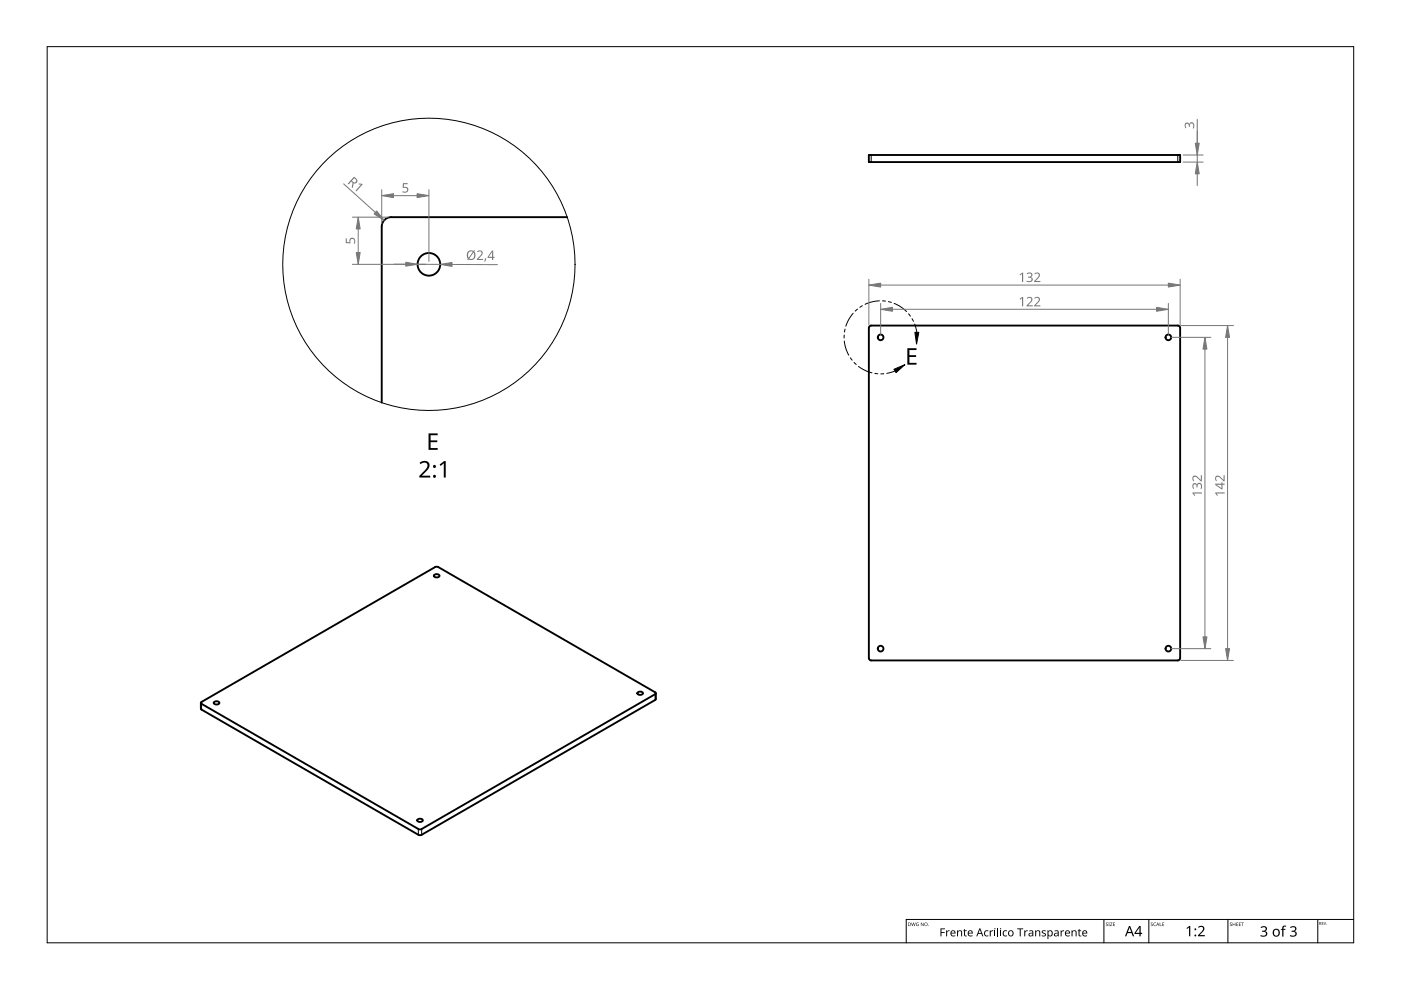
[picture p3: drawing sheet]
<svg xmlns="http://www.w3.org/2000/svg" width="297mm" height="210mm" viewBox="0 0 297 210" stroke-linecap="round" stroke-linejoin="round" font-family="sans-serif">
<path d="M184.7 32.9v1.5M249.7 32.9v1.5M42.7 149.2v1.3M138.9 147.2v1.2M88.7 175.8v1.2M89.4 175.8v1.2" fill="none" stroke="#000" stroke-width=".21"/>
<g fill="none" stroke="#000" stroke-width=".4">
<path d="M184.2 32.9h66v1.5h-66zM120.3 46h-37.4a2 2 0 0 0-2 2v37.4M184.5 69.1l65.2-.1 .4 .3 .1 70.2-.2 .5h-65.3l-.4-.2-.1-70.3zM92.1 121.9a.76 .76 0 0 1 1.1 .2 .69 .69 0 0 1-1.2 0zM42.6 148.9l50-28.7 46.5 26.8-50 28.9-46.4-26.7zM45.4 148.9a.76 .76 0 0 1 1.1 .1 .69 .69 0 0 1-1.2 0zM135.2 146.8a.76 .76 0 0 1 1.1 .2 .69 .69 0 0 1-1.2 0zM139.1 147v1.2l-.2 .2-49.8 28.7-46.4-26.6-.1-.2v-1.3M88.5 173.8a.76 .76 0 0 1 1.2 .1 .69 .69 0 0 1-1.2 0z"/>
<circle cx="90.9" cy="56" r="2.4"/>
<circle cx="186.7" cy="71.5" r=".6"/>
<circle cx="247.7" cy="71.5" r=".6"/>
<circle cx="186.7" cy="137.5" r=".6"/>
<circle cx="247.7" cy="137.5" r=".6"/>
</g>
<circle cx="90.9" cy="56" r="31" fill="none" stroke="#000" stroke-width=".21"/>
<path d="M10 9.9h277v190h-277z" fill="none" stroke="#000" stroke-width=".21"/>
<path d="M234 194.9v5M243.6 194.9v5M260.3 194.9v5M279.4 194.9v5M287 194.9h-94.9v5" fill="none" stroke="#000" stroke-width=".21"/>
<g fill="#000">
<path d="M193.2 195.6l.2 .6 .2-.6 .3 .6 .2-.6-.2 .7-.2-.6-.3 .6zM194.3 195.7l.5-.1-.4 .1-.1 .3 .3 .3h.1v-.3h-.1h.2v.3l-.5-.1zM195.2 195.6l.5 .6 .1-.6v.7l-.5-.6-.1 .6zM199.4 196.8h.9v.2h-.7v.6h.7v.2h-.7v.7h-.2zM200.6 197.3h.2v.2l.2-.2 .3-.1v.2l-.4 .2-.1 .9h-.2zM202.9 197.3h.2v.1a.48 .48 0 0 1 .5-.1 .48 .48 0 0 1 .4 .4v.8h-.2v-.8a.34 .34 0 0 0-.4-.3 .34 .34 0 0 0-.3 .5v.6h-.2zM204.5 197h.1v.3h.4v.1h-.4v.9l.4 .1-.1 .1h-.3l-.2-.2v-.9l-.2-.1zM208.8 197.4l.5-.2 .3 .1-.1 .2a.46 .46 0 0 0-.6 .4 .46 .46 0 0 0 .6 .4 .46 .46 0 0 1-.4 .3 .46 .46 0 0 1-.4-.4zM209.8 197.3h.2v.2l.3-.2 .3-.1v.2l-.5 .2v.9h-.3zM210.8 197.3h.2v1.2h-.2zM211.4 196.7h.2v1.8h-.2zM212 197.3h.3v1.2h-.3z"/>
<path d="M212.8 197.4l.5-.2 .2 .1v.2a.46 .46 0 0 0-.7 .4 .46 .46 0 0 0 .7 .4 .46 .46 0 0 1-.5 .3 .46 .46 0 0 1-.4-.4v-.4zM215.7 196.8h1.2v.2h-.5v1.5h-.2v-1.5h-.5zM217.2 197.3h.1l.1 .2 .2-.2 .3-.1v.2l-.5 .2v.9h-.2zM219.5 197.3h.1l.1 .1a.48 .48 0 0 1 .5-.1 .48 .48 0 0 1 .3 .4v.8h-.2v-.8a.34 .34 0 0 0-.4-.3 .34 .34 0 0 0-.2 .5v.6h-.2zM220.9 197.4l.3-.2 .5 .1v.2l-.2-.1a.24 .24 0 0 0-.3 0 .24 .24 0 0 0-.1 .3 .24 .24 0 0 0 .3 .1 .43 .43 0 0 1 .3 .6 .43 .43 0 0 1-.7 .1h-.1v-.2l.3 .1a.27 .27 0 0 0 .4-.3 .27 .27 0 0 0-.4-.2l-.3-.2zM224.9 197.3h.1l.1 .2 .2-.2 .3-.1v.2l-.5 .2v.9h-.2zM227.2 197.3h.2v.1a.48 .48 0 0 1 .5-.1 .48 .48 0 0 1 .4 .4v.8h-.2v-.8a.34 .34 0 0 0-.5-.3 .34 .34 0 0 0-.2 .5v.6h-.2zM228.8 197h.1v.3h.3v.1h-.3v.9l.4 .1-.1 .1h-.3l-.2-.2v-.9l-.2-.1zM234.5 195.7l.4-.1-.3 .1 .1 .2a.23 .23 0 0 1 .2 .4 .23 .23 0 0 1-.4-.1 .18 .18 0 0 0 .2 .1 .18 .18 0 0 0 0-.3l-.2-.1zM235 195.6h.3v.7h-.3zM235.4 195.6h.4l-.3 .7h.4h-.6l.4-.6zM236 195.6h.4l-.3 .1v.2h.3l-.3 .1v.3h.3h-.4z"/>
<path d="M244 195.7l.4-.1-.3 .1 .1 .2a.23 .23 0 0 1 .2 .4 .23 .23 0 0 1-.4-.1 .18 .18 0 0 0 .2 .1 .18 .18 0 0 0 .1-.3l-.3-.1zM244.6 195.7h.4a.29 .29 0 0 0-.4 .3 .29 .29 0 0 0 .5 .2l-.5 .1zM245.9 195.6l.1 .7h.3h-.4zM246.4 195.6h.4l-.3 .1v.2h.3l-.3 .1v.3h.3h-.4zM251.6 196.8l.5-.5h.3v2.2h-.3v-1.9l-.4 .4zM254 196.5a.76 .76 0 0 1 1.2 0 .76 .76 0 0 1-.3 1.2l-.6 .6h1.1v.2h-1.4v-.2l.8-.8a.52 .52 0 0 0 .2-.8 .52 .52 0 0 0-.8 0zM260.8 195.7l.4-.1-.3 .1 .1 .2a.23 .23 0 0 1 .2 .4 .25 .25 0 0 1-.5-.1 .18 .18 0 0 0 .3 .1 .18 .18 0 0 0 0-.3l-.2-.1zM261.4 195.6v.3h.4l.1-.3v.7l-.1-.3h-.4v.3zM262.1 195.6h.4l-.3 .1v.2h.3l-.3 .1v.3h.3h-.4zM262.7 195.6h.4l-.3 .1v.2h.3l-.3 .1v.3h.3h-.4zM263.2 195.6h.5l-.2 .1v.6l-.1-.6zM267.3 196.6a.72 .72 0 0 1 .9-.3 .72 .72 0 0 1 .4 .9l-.4 .2a.62 .62 0 0 1 .5 .8 .62 .62 0 0 1-.8 .4l-.6-.1v-.3l.4 .2a.45 .45 0 0 0 .7-.4 .45 .45 0 0 0-.6-.4h-.2v-.3a.46 .46 0 0 0 .6 0 .46 .46 0 0 0 0-.7l-.8 .2z"/>
<path d="M272 196.4l.7-.1-.1 .2h-.3l-.2 .2v.2h.4v.2h-.4v1.5h-.3v-1.5h-.2l.2-.2zM273.5 196.6a.72 .72 0 0 1 .9-.3 .72 .72 0 0 1 .4 .9l-.4 .2a.62 .62 0 0 1 .5 .8 .62 .62 0 0 1-.8 .4l-.6-.1v-.3l.5 .2a.45 .45 0 0 0 .7-.4 .45 .45 0 0 0-.7-.4h-.2v-.3a.46 .46 0 0 0 .7 0 .46 .46 0 0 0-.1-.7l-.8 .2zM280.3 195.5h.3l-.3 .1v.2h.3h-.3v.2l.3 .1h-.3zM280.6 195.5l.3 .5 .3-.5-.3 .6z"/>
<path d="M192.5 195.6l.6 .2-.1 .5h-.5zM192.6 195.7v.6l.3-.1 .1-.4z"/>
<path d="M195.9 196a.4 .4 0 0 1 .8 0 .4 .4 0 0 1-.8 0zM196.1 196a.27 .27 0 0 0 .5 0 .27 .27 0 0 0-.5 0z"/>
<path d="M201.7 197.4a.55 .55 0 0 1 .6-.1 .55 .55 0 0 1 .3 .6h-.9l.3 .4h.5a.52 .52 0 0 1-.8 .1l-.2-.5zM201.8 197.5l-.1 .3h.7l-.2-.4z"/>
<path d="M205.3 197.4a.55 .55 0 0 1 .7-.1 .55 .55 0 0 1 .3 .6h-.9l.2 .4h.6a.52 .52 0 0 1-.9 .1l-.1-.5zM205.5 197.5l-.1 .3h.6l-.1-.4z"/>
<path d="M207.7 196.8h.1l.7 1.7h-.2l-.2-.5h-.7l-.2 .5h-.2zM207.7 197l-.2 .8h.5z"/>
<path d="M213.6 197.9a.65 .65 0 0 1 1.3 0 .65 .65 0 0 1-1.3 0zM214.1 197.5a.46 .46 0 0 0-.2 .7 .46 .46 0 0 0 .7 0v-.7z"/>
<path d="M218.2 197.3l.4-.1a.38 .38 0 0 1 .5 .5v.8l-.2-.2a.43 .43 0 0 1-.6 .3 .43 .43 0 0 1-.2-.6 .43 .43 0 0 1 .6-.2h.2l-.1-.3h-.5zM218.3 198a.32 .32 0 0 0 .4 .4 .32 .32 0 0 0 .2-.5z"/>
<path d="M222.1 197.3h.2v.1a.59 .59 0 0 1 .8 .1 .59 .59 0 0 1 0 .8 .59 .59 0 0 1-.8 .1v.7h-.2zM222.2 197.8a.45 .45 0 0 0 .9 0 .45 .45 0 0 0-.9 0z"/>
<path d="M223.6 197.3l.4-.1a.38 .38 0 0 1 .5 .5v.8l-.2-.2a.43 .43 0 0 1-.6 .3 .43 .43 0 0 1-.2-.6 .43 .43 0 0 1 .6-.2h.2l-.1-.3h-.5zM223.7 198a.32 .32 0 0 0 .4 .4 .32 .32 0 0 0 .2-.5z"/>
<path d="M225.9 197.4a.55 .55 0 0 1 .7-.1 .55 .55 0 0 1 .3 .6h-.9l.2 .4h.6a.52 .52 0 0 1-.9 .1l-.1-.5zM226.1 197.5l-.1 .3h.6l-.1-.4z"/>
<path d="M229.6 197.4a.55 .55 0 0 1 .7-.1 .55 .55 0 0 1 .2 .6h-.8l.2 .4h.6a.52 .52 0 0 1-.9 .1l-.2-.5zM229.8 197.5l-.1 .3h.6l-.2-.4z"/>
<path d="M239.4 196.3h.2l.9 2.2h-.3l-.3-.7h-.8l-.3 .7h-.3zM239.5 196.6l-.4 1h.7z"/>
<path d="M241.6 196.3h.2v1.5h.4v.2h-.4v.5h-.2v-.5h-1.1v-.2zM241.6 196.6l-.8 1.2h.8z"/>
<path d="M245.4 195.6l.4 .7-.2-.2h-.3l-.2 .2zM245.5 195.7l-.2 .3h.3z"/>
<path d="M270 197.1a.82 .82 0 0 1 1.3 .1 .82 .82 0 0 1-.3 1.2 .82 .82 0 0 1-1.1-.4zM270.3 197.2a.6 .6 0 0 0-.2 .9 .6 .6 0 0 0 .8 .1l.2-.3a.53 .53 0 0 0-.2-.6 .53 .53 0 0 0-.6-.1z"/>
<path d="M279.7 195.5h.2a.17 .17 0 0 1 .2 .1 .17 .17 0 0 1-.1 .2l.2 .3-.3-.2-.2 .2zM279.8 195.6v.2h.2v-.2z"/>
<circle cx="196.9" cy="196.3" r=".07"/>
<circle cx="210.9" cy="196.9" r=".13"/>
<circle cx="212.2" cy="196.9" r=".13"/>
<circle cx="253.4" cy="198.4" r=".2"/>
<circle cx="253.5" cy="197" r=".2"/>
<circle cx="281.3" cy="196.1" r=".05"/>
</g>
<path d="M192.4 73.8h1.9v.4h-1.5v1.1h1.4v.4h-1.4v1.2h1.5v.4h-1.9z" fill="#000"/>
<g fill="none" stroke="#000" stroke-width=".21">
<path d="M179 71v.7M179 72.3l.3 1.6 .7 1.4M179.2 69.8l-.2 .6M180.3 75.8l.4 .6M180.9 66.4l-.9 1.3-.7 1.5M181.1 76.8l.4 .5M181.8 65.5l-.5 .5M182 77.7l1.4 .8 1.5 .5M182.8 64.8l-.5 .4M185.5 79.2h.6M186.5 63.8l-1.6 .2-1.5 .5M187.1 63.8h.6"/>
<path d="M187.4 79.2l-.7 .1M188.4 64l.6 .1M189.6 64.3l1.4 .8 1.2 1M189.8 78.6l-1.8 .6M192.6 66.5l.4 .5M193.4 67.6l.3 .5M193.9 68.7l.5 1.8"/>
</g>
<path d="M189.5 78.3l2.4-1-1.9 1.7zM194 70.5h.8l-.5 2.5z" fill="#000" stroke="#000" stroke-width=".21"/>
<g fill="#000">
<path d="M90.9 91.9h1.9v.4h-1.5v1.1h1.4v.4h-1.4v1.2h1.5v.4h-1.9zM88.9 98.1a1.16 1.16 0 0 1 1.4-.4 1.16 1.16 0 0 1 .8 1.2l-.4 .6-1.2 1.4h1.7v.4h-2.3v-.4l1.1-1.1a.98 .98 0 0 0 .3-1.7h-.5l-.6 .3zM93.2 98.5l1-.7h.3v3.5h-.4v-3.1l-.7 .6z"/>
<circle cx="92.1" cy="98.9" r=".32"/>
<circle cx="92.1" cy="101" r=".31"/>
</g>
<path d="M83.5 56h2.5M95.8 56.1h9.7" fill="none" stroke="#707980" stroke-width=".21"/>
<g fill="#707980">
<path d="M101.1 53.3a.69 .69 0 0 1 1.1 0 .69 .69 0 0 1-.3 1.1l-.5 .5h1v.2h-1.3v-.2l.7-.7a.47 .47 0 0 0 .2-.8 .47 .47 0 0 0-.7 .1z"/>
<path d="M102.8 54.8h.3l-.2 .7h-.2z"/>
<path d="M99.2 53.3l.6-.2 .6 .1 .1-.2 .2 .1-.2 .2a1.03 1.03 0 0 1 .2 1.4 1.03 1.03 0 0 1-1.3 .3l-.2 .2-.1-.1 .1-.2a1.32 1.32 0 0 1 0-1.6zM100.4 53.5l-.9 1.3a.78 .78 0 0 0 1-.2 .78 .78 0 0 0-.1-1.1zM99.4 53.5l-.2 .4 .2 .8 .9-1.3-.5-.1z"/>
<path d="M104.3 53.1h.3v1.4h.3v.2h-.3v.4h-.3v-.4h-.9v-.2zM104.3 53.4l-.7 1 .7 .1z"/>
</g>
<path d="M80.9 40.2v7.2M83.4 41.5h5M88.5 56l4.8 .1M90.9 40.2v15.2" fill="none" stroke="#707980" stroke-width=".21"/>
<g fill="#707980" stroke="#707980" stroke-width=".21">
<path d="M86 55.6l2.5 .4-2.5 .4z"/>
<path d="M93.3 56.1l2.5-.4v.8z"/>
<path d="M80.9 41.5l2.5-.4v.8z"/>
<path d="M88.4 41.1l2.5 .4-2.5 .4z"/>
</g>
<path d="M85.4 38.8h1v.3h-.8v.5a.68 .68 0 0 1 1 .7 .68 .68 0 0 1-1.1 .5l-.2-.1v-.2l.1 .1a.5 .5 0 0 0 .8 0 .5 .5 0 0 0-.1-.7l-.7-.1z" fill="#707980"/>
<path d="M74.7 46h7.6M74.7 56h15.6M75.9 48.5v5" fill="none" stroke="#707980" stroke-width=".21"/>
<g fill="#707980" stroke="#707980" stroke-width=".21">
<path d="M75.9 46l.5 2.5h-.9z"/>
<path d="M75.5 53.5h.9l-.5 2.5z"/>
</g>
<path d="M73.3 50.5h.2v.8l.6 .1a.68 .68 0 0 1 .7-1 .68 .68 0 0 1 .5 1l-.1 .3h-.2v-.1a.5 .5 0 0 0 .1-.8 .5 .5 0 0 0-.8 0l-.1 .8-.9-.1z" fill="#707980"/>
<path d="M72.9 39l6.7 6" fill="none" stroke="#707980" stroke-width=".21"/>
<g fill="#707980">
<path d="M76.1 38.9l.8 .2-1.3 1.5-.2-.2 1.2-1.3h-.6z"/>
<path d="M75.1 37.5l.4 .3a.57 .57 0 0 1 .2 .8 .57 .57 0 0 1-.7 .3l-.2 1-.2-.2 .2-.9-.3-.3-.6 .6-.2-.2zM75.1 37.8l-.5 .5 .2 .2a.38 .38 0 0 0 .6 .1 .38 .38 0 0 0-.1-.6z"/>
</g>
<g fill="#707980" stroke="#707980" stroke-width=".21">
<path d="M79.9 44.7l1.5 2-2.1-1.4z"/>
<path d="M186.7 65.6l2.5-.4v.8z"/>
<path d="M245.2 65.2l2.5 .4-2.5 .4z"/>
</g>
<path d="M186.7 64.3v6.6M189.2 65.6h56M247.7 64.3v6.6" fill="none" stroke="#707980" stroke-width=".21"/>
<g fill="#707980">
<path d="M216.2 63.4l.7-.4v2h-.2v-1.8l-.4 .3z"/>
<path d="M217.7 63.2a.69 .69 0 0 1 1.1-.1 .69 .69 0 0 1-.3 1.1l-.5 .5h1v.3h-1.3v-.2l.7-.8a.47 .47 0 0 0 .2-.7 .47 .47 0 0 0-.8 0z"/>
<path d="M219.3 63.2a.69 .69 0 0 1 1.1-.1 .69 .69 0 0 1-.3 1.1l-.5 .5h1v.3h-1.3v-.2l.7-.8a.47 .47 0 0 0 .2-.7 .47 .47 0 0 0-.8 0z"/>
</g>
<path d="M184.2 59.2v9.7M250.2 59.2v9.7M186.7 60.4h61" fill="none" stroke="#707980" stroke-width=".21"/>
<g fill="#707980" stroke="#707980" stroke-width=".21">
<path d="M184.2 60.4l2.5-.4v.9z"/>
<path d="M247.7 60l2.5 .4-2.5 .5z"/>
</g>
<g fill="#707980">
<path d="M216.2 58.2l.7-.4v2h-.2v-1.7l-.4 .3z"/>
<path d="M217.7 58a.65 .65 0 0 1 .8-.3 .65 .65 0 0 1 .3 .8l-.3 .2a.56 .56 0 0 1 .5 .7 .56 .56 0 0 1-.8 .4l-.5-.1v-.2l.4 .1a.41 .41 0 0 0 .6-.3 .41 .41 0 0 0-.5-.4h-.2v-.2h.2a.39 .39 0 0 0 .4-.6 .39 .39 0 0 0-.7 0h-.1z"/>
<path d="M219.3 58a.69 .69 0 0 1 1.1 0 .69 .69 0 0 1-.3 1l-.5 .6h1v.2h-1.3v-.2l.7-.7a.47 .47 0 0 0 .2-.8 .47 .47 0 0 0-.8 .1z"/>
</g>
<path d="M248.3 71.5h8.4M255.5 74v61M248.3 137.5h8.4" fill="none" stroke="#707980" stroke-width=".21"/>
<g fill="#707980" stroke="#707980" stroke-width=".21">
<path d="M255.5 71.5l.4 2.5h-.8z"/>
<path d="M255.1 135h.8l-.4 2.5z"/>
</g>
<g fill="#707980">
<path d="M252.8 104.4h2v.2h-1.7l.3 .4-.2 .1z"/>
<path d="M252.9 102.6l.6-.1 .3 .3a.56 .56 0 0 1 .7-.4 .56 .56 0 0 1 .3 .7l-.1 .6h-.2l.1-.4a.41 .41 0 0 0-.3-.7 .41 .41 0 0 0-.4 .6v.2h-.2v-.2a.39 .39 0 0 0-.5-.5 .39 .39 0 0 0-.1 .7l.1 .1-.2 .2a.94 .94 0 0 1-.1-1.1z"/>
<path d="M252.9 101a.86 .86 0 0 1 1.3 .3l.4 .5v-1h.2v1.3h-.2l-.7-.7a.47 .47 0 0 0-.8-.3 .47 .47 0 0 0 .1 .8l-.2 .1a.84 .84 0 0 1-.1-1z"/>
</g>
<path d="M250.3 69h11.2M260.3 71.5v66M250.3 140h11.2" fill="none" stroke="#707980" stroke-width=".21"/>
<g fill="#707980" stroke="#707980" stroke-width=".21">
<path d="M260.3 69l.4 2.5h-.8z"/>
<path d="M259.9 137.5h.8l-.4 2.5z"/>
</g>
<g fill="#707980">
<path d="M257.6 104.4h2v.2h-1.7l.3 .4-.1 .1z"/>
<path d="M257.8 101a.86 .86 0 0 1 1.2 .3l.4 .5v-1h.2v1.3h-.2l-.7-.7a.47 .47 0 0 0-.7-.3 .47 .47 0 0 0 0 .8l-.1 .1a.84 .84 0 0 1-.1-1z"/>
<path d="M257.6 102.5h1.4v-.2h.2v.2h.4v.3h-.4v.9h-.2l-1.4-.9zM257.9 102.8l1.1 .7v-.7z"/>
</g>
<path d="M250.8 32.9h4.3M250.8 34.4h4.3M253.8 25.3v9.1M253.8 36.9v2.5" fill="none" stroke="#707980" stroke-width=".21"/>
<g fill="#707980" stroke="#707980" stroke-width=".21">
<path d="M253.4 30.4h.9l-.5 2.5z"/>
<path d="M253.8 34.4l.5 2.5h-.9z"/>
</g>
<path d="M251.3 26.1l.5-.1 .3 .4a.56 .56 0 0 1 .7-.5 .56 .56 0 0 1 .4 .8l-.1 .5h-.2l.1-.4a.41 .41 0 0 0-.3-.6 .41 .41 0 0 0-.4 .5v.2h-.2v-.2a.39 .39 0 0 0-.6-.4 .39 .39 0 0 0 0 .7v.1l-.1 .1a.94 .94 0 0 1-.1-1.1z" fill="#707980"/>
</svg>
